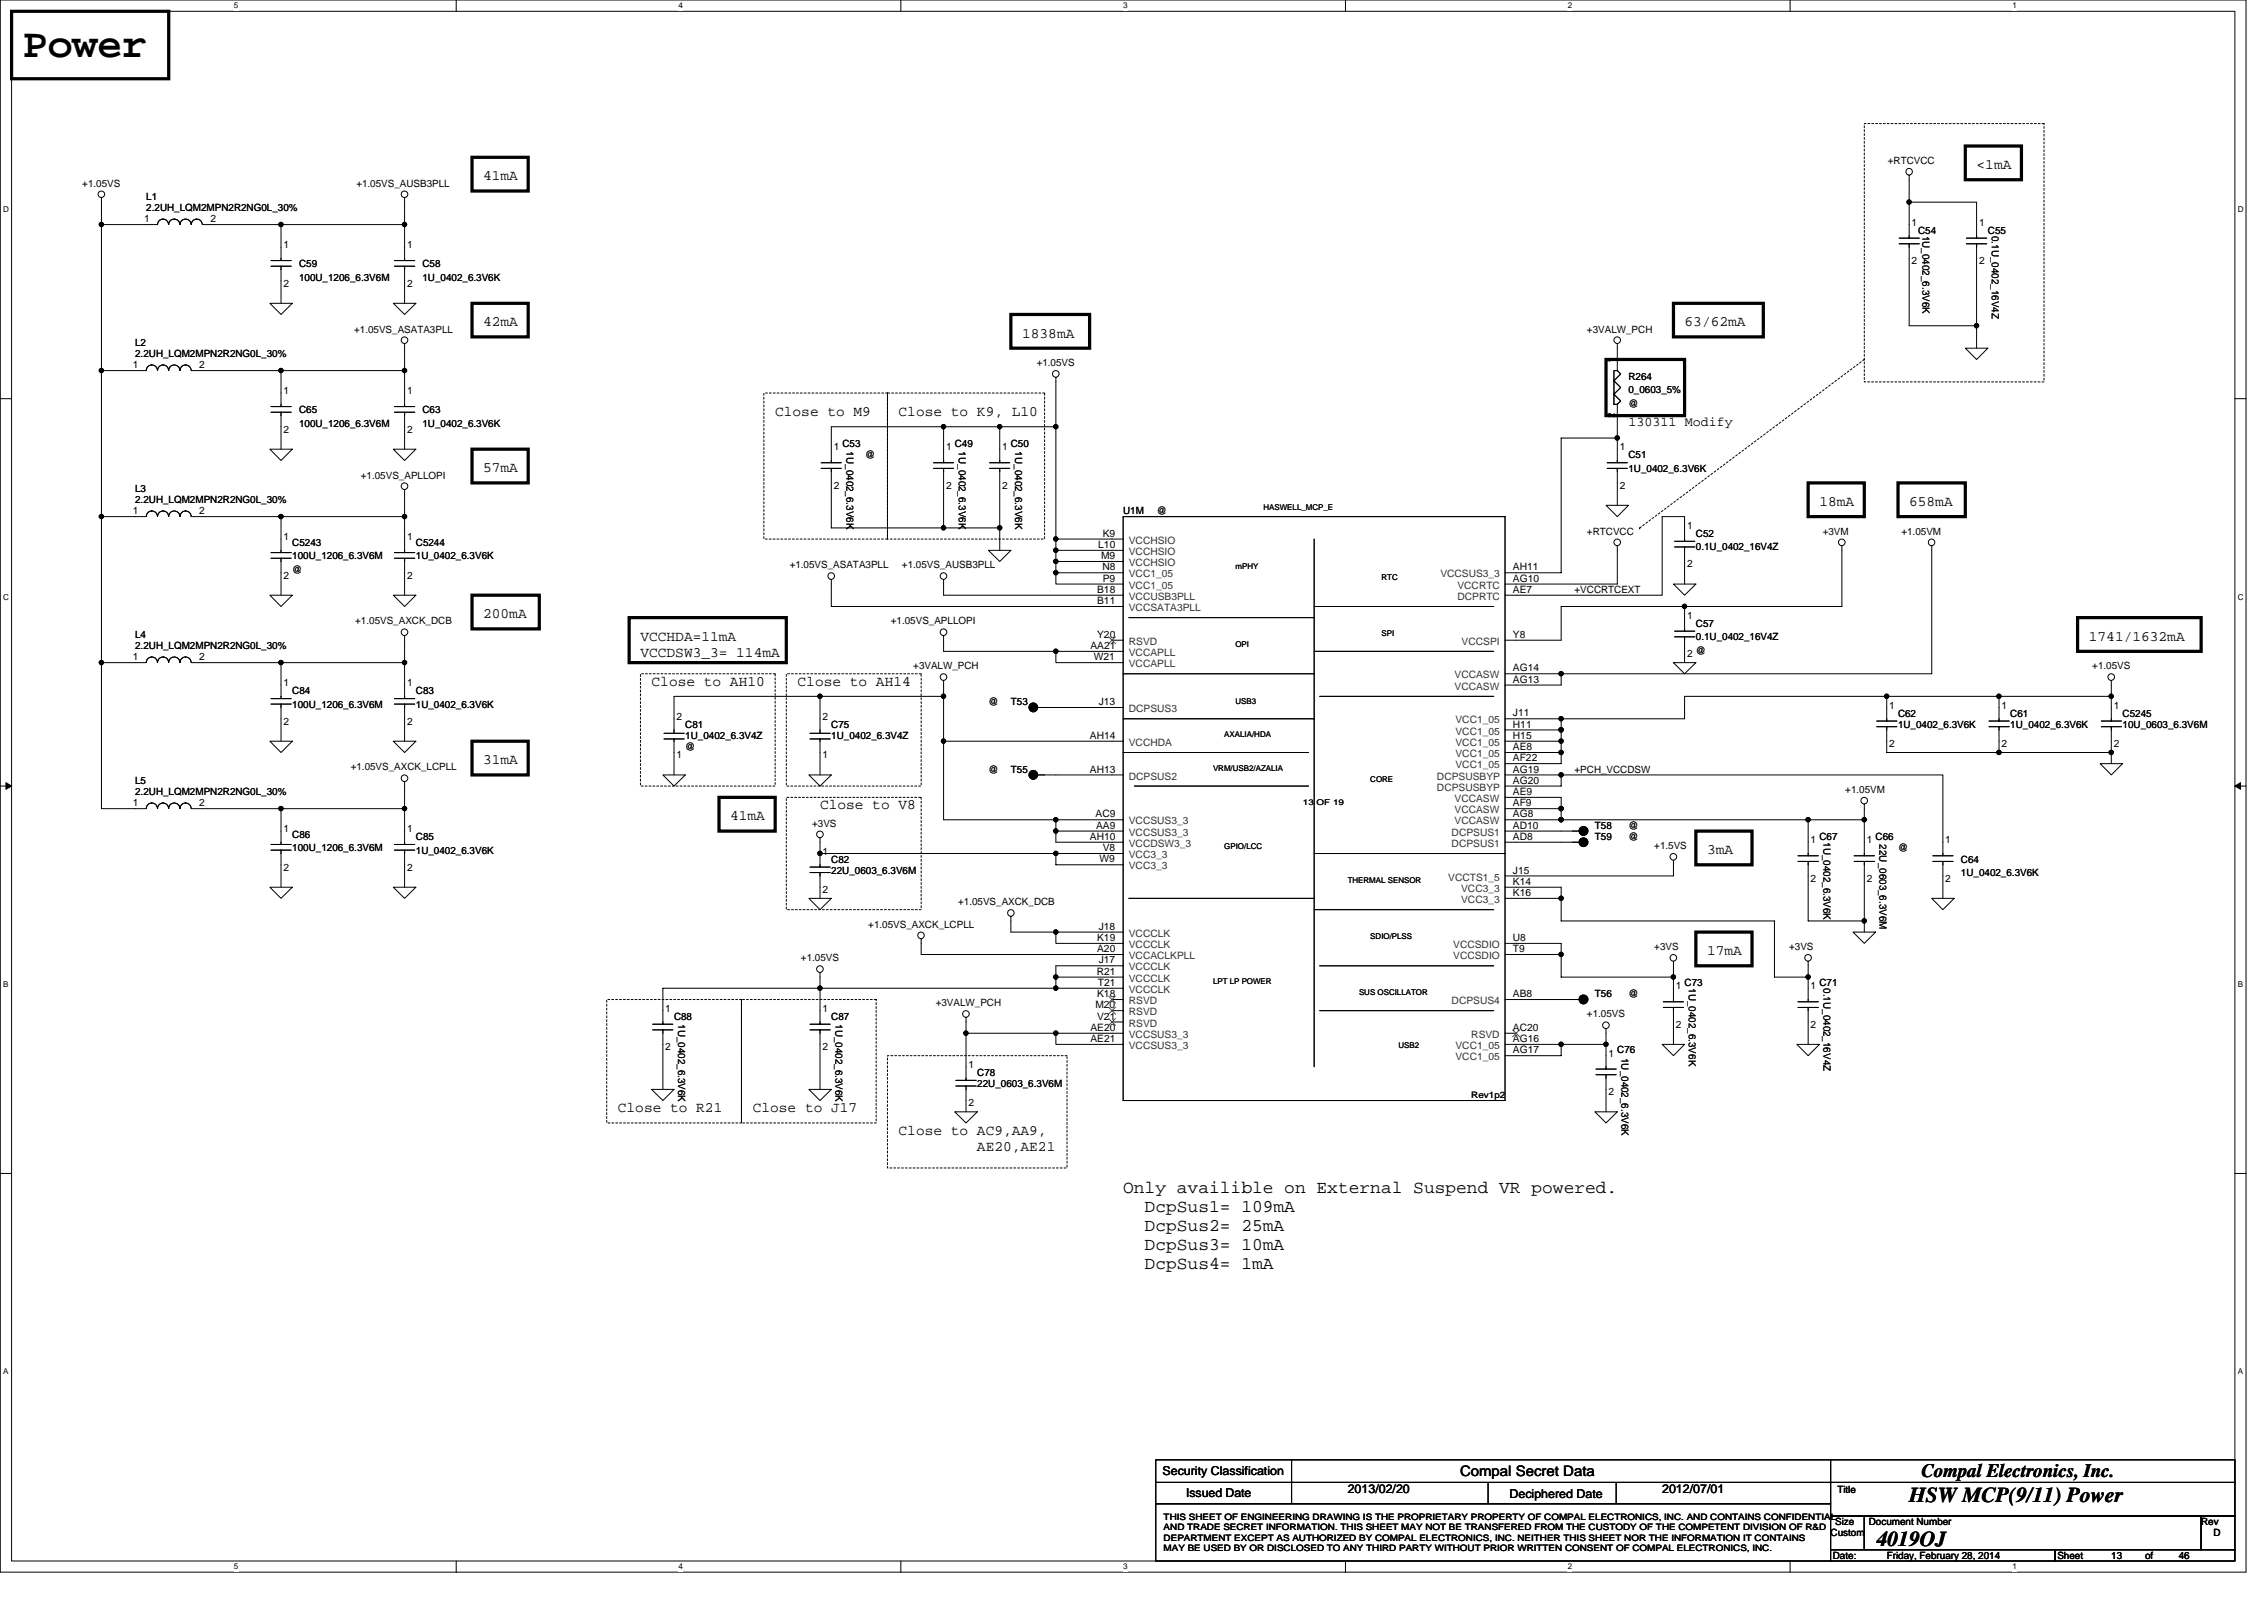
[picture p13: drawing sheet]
<svg xmlns="http://www.w3.org/2000/svg" width="297mm" height="210mm" viewBox="0 0 297 210" stroke-linecap="round" stroke-linejoin="round" font-family="sans-serif">
<defs><g id="words">
<text font-size="5.4" x="3" y="7.5">Power</text>
<g font-size="2.8">
<text x="250.5" y="197">HSW MCP(9/11) Power</text>
<text x="246.2" y="202.9">4019OJ</text>
</g>
<text font-size="2.5" x="252.1" y="193.8">Compal Electronics, Inc.</text>
<g font-size="2.3">
<text x="147.4" y="156.5">Only availible on External Suspend VR powered.</text>
<text x="150.2" y="159">DcpSus1= 109mA</text>
<text x="150.2" y="161.5">DcpSus2= 25mA</text>
<text x="150.2" y="164">DcpSus3= 10mA</text>
<text x="150.2" y="166.5">DcpSus4= 1mA</text>
</g>
<g font-size="1.9">
<text x="63.4" y="23.6">41mA</text>
<text x="259.3" y="22.2">&lt;1mA</text>
<text x="63.4" y="42.8">42mA</text>
<text x="134.1" y="44.3">1838mA</text>
<text x="221" y="42.8">63/62mA</text>
<text x="101.7" y="54.6">Close to M9</text>
<text x="117.9" y="54.6">Close to K9, L10</text>
<text x="63.4" y="62">57mA</text>
<text x="238.7" y="66.4">18mA</text>
<text x="250.5" y="66.4">658mA</text>
<text x="63.4" y="81.1">200mA</text>
<text x="84" y="84.1">VCCHDA=11mA</text>
<text x="84" y="86.1">VCCDSW3_3= 114mA</text>
<text x="85.5" y="89.9">Close to AH10</text>
<text x="104.6" y="89.9">Close to AH14</text>
<text x="274.1" y="84.1">1741/1632mA</text>
<text x="63.4" y="100.3">31mA</text>
<text x="95.8" y="107.6">41mA</text>
<text x="107.6" y="106.2">Close to V8</text>
<text x="224" y="112">3mA</text>
<text x="224" y="125.3">17mA</text>
<text x="81.1" y="145.9">Close to R21</text>
<text x="98.8" y="145.9">Close to J17</text>
<text x="117.9" y="148.9">Close to AC9,AA9,</text>
<text x="128.2" y="150.9">AE20,AE21</text>
<text x="191.6" y="193.7">Compal Secret Data</text>
</g>
<text font-size="1.8" x="213.7" y="55.9">130311 Modify</text>
<g font-size="1.6">
<text x="152.5" y="193.5">Security Classification</text>
<text x="155.6" y="196.3">Issued Date</text>
<text x="176.8" y="195.9">2013/02/20</text>
<text x="198.1" y="196.5">Deciphered Date</text>
<text x="218.1" y="195.9">2012/07/01</text>
</g>
<g font-size="1.3">
<text x="247.7" y="21.5">+RTCVCC</text>
<text x="10.8" y="24.5">+1.05VS</text>
<text x="18.9" y="29.1">1</text>
<text x="19.2" y="26.2">L1</text>
<text x="19.2" y="27.7">2.2UH_LQM2MPN2R2NG0L_30%</text>
<text x="27.6" y="29.1">2</text>
<text x="46.8" y="24.5">+1.05VS_AUSB3PLL</text>
<text x="250.8" y="29.6">1</text>
<text x="259.6" y="29.6">1</text>
<text x="37.2" y="32.6">1</text>
<text x="39.2" y="35.1">C59</text>
<text x="53.4" y="32.6">1</text>
<text x="55.4" y="35.1">C58</text>
<text x="250.8" y="34.7">2</text>
<text x="251.7" y="30.6">C54</text>
<text x="252.2" y="30.9" transform="rotate(90 252.2 30.9)">1U_0402_6.3V6K</text>
<text x="259.6" y="34.7">2</text>
<text x="260.8" y="30.6">C55</text>
<text x="261.3" y="30.9" transform="rotate(90 261.3 30.9)">0.1U_0402_16V4Z</text>
<text x="37.2" y="37.6">2</text>
<text x="39.2" y="36.9">100U_1206_6.3V6M</text>
<text x="53.4" y="37.6">2</text>
<text x="55.4" y="36.9">1U_0402_6.3V6K</text>
<text x="17.7" y="45.4">L2</text>
<text x="17.7" y="46.9">2.2UH_LQM2MPN2R2NG0L_30%</text>
<text x="46.5" y="43.6">+1.05VS_ASATA3PLL</text>
<text x="208.2" y="43.6">+3VALW_PCH</text>
<text x="211.9" y="47.6" transform="rotate(-90 211.9 47.6)">1</text>
<text x="17.4" y="48.3">1</text>
<text x="26.1" y="48.3">2</text>
<text x="37.2" y="51.7">1</text>
<text x="53.4" y="51.7">1</text>
<text x="136" y="48">+1.05VS</text>
<text x="213.7" y="49.8">R264</text>
<text x="213.7" y="51.6">0_0603_5%</text>
<text x="213.7" y="53.3">@</text>
<text x="37.2" y="56.8">2</text>
<text x="39.2" y="54.2">C65</text>
<text x="39.2" y="56">100U_1206_6.3V6M</text>
<text x="53.4" y="56.8">2</text>
<text x="55.4" y="54.2">C63</text>
<text x="55.4" y="56">1U_0402_6.3V6K</text>
<text x="109.4" y="59.1">1</text>
<text x="110.5" y="58.7">C53</text>
<text x="111.1" y="59.2" transform="rotate(90 111.1 59.2)">1U_0402_6.3V6K</text>
<text x="124.1" y="59.1">1</text>
<text x="125.3" y="58.7">C49</text>
<text x="125.8" y="59.2" transform="rotate(90 125.8 59.2)">1U_0402_6.3V6K</text>
<text x="131.5" y="59.1">1</text>
<text x="132.6" y="58.7">C50</text>
<text x="133.2" y="59.2" transform="rotate(90 133.2 59.2)">1U_0402_6.3V6K</text>
<text x="211.9" y="54.8" transform="rotate(-90 211.9 54.8)">2</text>
<text x="212.5" y="59.1">1</text>
<text x="17.7" y="64.5">L3</text>
<text x="47.3" y="62.8">+1.05VS_APLLOPI</text>
<text x="109.4" y="64.1">2</text>
<text x="113.5" y="60.1">@</text>
<text x="124.1" y="64.1">2</text>
<text x="131.5" y="64.1">2</text>
<text x="212.5" y="64.1">2</text>
<text x="213.7" y="60.1">C51</text>
<text x="213.7" y="61.9">1U_0402_6.3V6K</text>
<text x="17.4" y="67.5">1</text>
<text x="17.7" y="66">2.2UH_LQM2MPN2R2NG0L_30%</text>
<text x="26.1" y="67.5">2</text>
<text x="37.2" y="70.9">1</text>
<text x="38.4" y="71.6">C5243</text>
<text x="53.4" y="70.9">1</text>
<text x="54.6" y="71.6">C5244</text>
<text x="144.1" y="71.9">L10</text>
<text x="144.7" y="70.4">K9</text>
<text x="147.4" y="67.5">U1M</text>
<text x="151.8" y="67.5">@</text>
<text x="208.2" y="70.1">+RTCVCC</text>
<text x="221.3" y="69.4">1</text>
<text x="222.5" y="70.4">C52</text>
<text x="239.1" y="70.1">+3VM</text>
<text x="249.5" y="70.1">+1.05VM</text>
<text x="37.2" y="75.9">2</text>
<text x="38.4" y="73.4">100U_1206_6.3V6M</text>
<text x="38.4" y="75.1">@</text>
<text x="53.4" y="75.9">2</text>
<text x="54.6" y="73.4">1U_0402_6.3V6K</text>
<text x="103.6" y="74.5">+1.05VS_ASATA3PLL</text>
<text x="118.3" y="74.5">+1.05VS_AUSB3PLL</text>
<text x="144" y="77.8">B18</text>
<text x="144.5" y="73.3">M9</text>
<text x="144.6" y="74.8">N8</text>
<text x="144.7" y="76.3">P9</text>
<text x="198.5" y="77.8">AE7</text>
<text x="198.5" y="76.3">AG10</text>
<text x="198.5" y="74.8">AH11</text>
<text x="206.6" y="77.8">+VCCRTCEXT</text>
<text x="221.3" y="74.4">2</text>
<text x="222.5" y="72.2">0.1U_0402_16V4Z</text>
<text x="17.7" y="83.7">L4</text>
<text x="46.6" y="81.9">+1.05VS_AXCK_DCB</text>
<text x="116.9" y="81.9">+1.05VS_APLLOPI</text>
<text x="144" y="83.7">Y20</text>
<text x="144" y="79.2">B11</text>
<text x="198.5" y="83.7">Y8</text>
<text x="221.3" y="81.2">1</text>
<text x="222.5" y="82.2">C57</text>
<text x="222.5" y="84">0.1U_0402_16V4Z</text>
<text x="17.4" y="86.6">1</text>
<text x="17.7" y="85.2">2.2UH_LQM2MPN2R2NG0L_30%</text>
<text x="26.1" y="86.6">2</text>
<text x="119.8" y="87.8">+3VALW_PCH</text>
<text x="143.1" y="85.1">AA21</text>
<text x="143.5" y="86.6">W21</text>
<text x="198.5" y="89.6">AG13</text>
<text x="198.5" y="88.1">AG14</text>
<text x="221.3" y="86.2">2</text>
<text x="222.5" y="85.7">@</text>
<text x="274.5" y="87.8">+1.05VS</text>
<text x="37.2" y="90">1</text>
<text x="37.2" y="95.1">2</text>
<text x="38.4" y="91.1">C84</text>
<text x="38.4" y="92.8">100U_1206_6.3V6M</text>
<text x="53.4" y="90">1</text>
<text x="53.4" y="95.1">2</text>
<text x="54.6" y="91.1">C83</text>
<text x="54.6" y="92.8">1U_0402_6.3V6K</text>
<text x="88.7" y="94.4">2</text>
<text x="89.9" y="95.5">C81</text>
<text x="107.9" y="94.4">2</text>
<text x="109.1" y="95.5">C75</text>
<text x="129.7" y="92.5">@</text>
<text x="132.6" y="92.5">T53</text>
<text x="144.2" y="92.5">J13</text>
<text x="198.5" y="95.4">H11</text>
<text x="198.5" y="94">J11</text>
<text x="247.9" y="93">1</text>
<text x="249" y="94">C62</text>
<text x="249" y="95.5">1U_0402_6.3V6K</text>
<text x="262.6" y="93">1</text>
<text x="263.8" y="94">C61</text>
<text x="263.8" y="95.5">1U_0402_6.3V6K</text>
<text x="277.3" y="93">1</text>
<text x="278.5" y="94">C5245</text>
<text x="278.5" y="95.5">10U_0603_6.3V6M</text>
<text x="46" y="101.1">+1.05VS_AXCK_LCPLL</text>
<text x="88.7" y="99.5">1</text>
<text x="89.9" y="96.9">1U_0402_6.3V4Z</text>
<text x="89.9" y="98.4">@</text>
<text x="107.9" y="99.5">1</text>
<text x="109.1" y="96.9">1U_0402_6.3V4Z</text>
<text x="129.7" y="101.4">@</text>
<text x="132.6" y="101.4">T55</text>
<text x="143" y="101.3">AH13</text>
<text x="143" y="96.9">AH14</text>
<text x="198.5" y="98.4">AE8</text>
<text x="198.5" y="96.9">H15</text>
<text x="198.5" y="99.9">AF22</text>
<text x="198.5" y="101.3">AG19</text>
<text x="206.6" y="101.4">+PCH_VCCDSW</text>
<text x="247.9" y="98">2</text>
<text x="262.6" y="98">2</text>
<text x="277.3" y="98">2</text>
<text x="17.4" y="105.8">1</text>
<text x="17.7" y="102.8">L5</text>
<text x="17.7" y="104.3">2.2UH_LQM2MPN2R2NG0L_30%</text>
<text x="26.1" y="105.8">2</text>
<text x="143.7" y="107.2">AC9</text>
<text x="198.5" y="107.2">AG8</text>
<text x="198.5" y="105.8">AF9</text>
<text x="198.5" y="104.3">AE9</text>
<text x="198.5" y="102.8">AG20</text>
<text x="242.1" y="104">+1.05VM</text>
<text x="37.2" y="109.2">1</text>
<text x="38.4" y="109.9">C86</text>
<text x="38.4" y="111.7">100U_1206_6.3V6M</text>
<text x="53.4" y="109.2">1</text>
<text x="54.6" y="110.2">C85</text>
<text x="54.6" y="112">1U_0402_6.3V6K</text>
<text x="106.5" y="108.4">+3VS</text>
<text x="107.9" y="112.1">1</text>
<text x="109.1" y="113.2">C82</text>
<text x="143" y="110.2">AH10</text>
<text x="143.8" y="108.7">AA9</text>
<text x="144.3" y="113.1">W9</text>
<text x="144.7" y="111.7">V8</text>
<text x="198.5" y="108.7">AD10</text>
<text x="198.5" y="110.2">AD8</text>
<text x="209.3" y="108.7">T58</text>
<text x="209.3" y="110.2">T59</text>
<text x="213.7" y="108.7">@</text>
<text x="213.7" y="110.2">@</text>
<text x="217" y="111.4">+1.5VS</text>
<text x="237.5" y="110.6">1</text>
<text x="238.7" y="110.2">C67</text>
<text x="239.2" y="110.5" transform="rotate(90 239.2 110.5)">1U_0402_6.3V6K</text>
<text x="244.9" y="110.6">1</text>
<text x="246.1" y="110.2">C66</text>
<text x="246.6" y="110.8" transform="rotate(90 246.6 110.8)">22U_0603_6.3V6M</text>
<text x="249" y="111.7">@</text>
<text x="255.2" y="110.6">1</text>
<text x="257.3" y="113.2">C64</text>
<text x="37.2" y="114.2">2</text>
<text x="53.4" y="114.2">2</text>
<text x="107.9" y="117.2">2</text>
<text x="109.1" y="114.6">22U_0603_6.3V6M</text>
<text x="125.7" y="118.7">+1.05VS_AXCK_DCB</text>
<text x="198.5" y="116.1">K14</text>
<text x="198.5" y="117.5">K16</text>
<text x="198.5" y="114.6">J15</text>
<text x="237.5" y="115.7">2</text>
<text x="244.9" y="115.7">2</text>
<text x="255.2" y="115.7">2</text>
<text x="257.3" y="114.9">1U_0402_6.3V6K</text>
<text x="113.9" y="121.7">+1.05VS_AXCK_LCPLL</text>
<text x="144" y="124.9">A20</text>
<text x="144" y="123.4">K19</text>
<text x="144.2" y="122">J18</text>
<text x="198.5" y="123.4">U8</text>
<text x="198.5" y="124.9">T9</text>
<text x="217" y="124.7">+3VS</text>
<text x="234.7" y="124.7">+3VS</text>
<text x="105.1" y="126.1">+1.05VS</text>
<text x="143.9" y="127.9">R21</text>
<text x="144" y="130.8">K18</text>
<text x="144" y="129.3">T21</text>
<text x="144.2" y="126.4">J17</text>
<text x="198.5" y="130.8">AB8</text>
<text x="209.3" y="130.8">T56</text>
<text x="213.7" y="130.8">@</text>
<text x="219.9" y="129.8">1</text>
<text x="221" y="129.4">C73</text>
<text x="221.6" y="129.6" transform="rotate(90 221.6 129.6)">1U_0402_6.3V6K</text>
<text x="237.5" y="129.8">1</text>
<text x="238.7" y="129.4">C71</text>
<text x="239.2" y="129.6" transform="rotate(90 239.2 129.6)">0.1U_0402_16V4Z</text>
<text x="87.3" y="132.7">1</text>
<text x="87.3" y="137.8">2</text>
<text x="88.4" y="133.8">C88</text>
<text x="89" y="134.4" transform="rotate(90 89 134.4)">1U_0402_6.3V6K</text>
<text x="107.9" y="132.7">1</text>
<text x="107.9" y="137.8">2</text>
<text x="109.1" y="133.8">C87</text>
<text x="109.6" y="134.4" transform="rotate(90 109.6 134.4)">1U_0402_6.3V6K</text>
<text x="122.8" y="132">+3VALW_PCH</text>
<text x="143.1" y="135.2">AE20</text>
<text x="143.1" y="136.7">AE21</text>
<text x="143.7" y="132.3">M20</text>
<text x="144" y="133.8">V21</text>
<text x="198.5" y="135.2">AC20</text>
<text x="198.5" y="136.7">AG16</text>
<text x="208.2" y="133.5">+1.05VS</text>
<text x="219.9" y="134.8">2</text>
<text x="237.5" y="134.8">2</text>
<text x="127.1" y="140.1">1</text>
<text x="128.2" y="141.1">C78</text>
<text x="128.2" y="142.6">22U_0603_6.3V6M</text>
<text x="198.5" y="138.2">AG17</text>
<text x="211" y="138.6">1</text>
<text x="211" y="143.7">2</text>
<text x="212.2" y="138.2">C76</text>
<text x="212.7" y="138.8" transform="rotate(90 212.7 138.8)">1U_0402_6.3V6K</text>
<text x="127.1" y="145.2">2</text>
<text x="241.1" y="195.8">Title</text>
<text x="240.2" y="201.5">Custom</text>
<text x="240.8" y="200.1">Size</text>
<text x="245.2" y="200.1">Document Number</text>
<text x="288.8" y="200.1">Rev</text>
<text x="290.4" y="201.5">D</text>
<text x="240.5" y="204.5">Date:</text>
<text x="247.5" y="204.5">Friday, February 28, 2014</text>
<text x="269.9" y="204.5">Sheet</text>
<text x="277" y="204.5">13</text>
<text x="281.4" y="204.5">of</text>
<text x="285.9" y="204.5">46</text>
</g>
<g font-size="1.3" fill="#333">
<text x="148.1" y="71.3">VCCHSIO</text>
<text x="148.1" y="74.3">VCCHSIO</text>
<text x="148.1" y="75.8">VCC1_05</text>
<text x="148.1" y="77.2">VCC1_05</text>
<text x="148.1" y="72.8">VCCHSIO</text>
<text x="189" y="75.8">VCCSUS3_3</text>
<text x="191.2" y="77.2">VCCRTC</text>
<text x="148.1" y="78.7">VCCUSB3PLL</text>
<text x="148.1" y="80.2">VCCSATA3PLL</text>
<text x="191.2" y="78.7">DCPRTC</text>
<text x="148.1" y="84.6">RSVD</text>
<text x="148.1" y="87.5">VCCAPLL</text>
<text x="148.1" y="86.1">VCCAPLL</text>
<text x="190.8" y="89">VCCASW</text>
<text x="191.8" y="84.6">VCCSPI</text>
<text x="148.1" y="93.4">DCPSUS3</text>
<text x="190.8" y="90.5">VCCASW</text>
<text x="191" y="94.9">VCC1_05</text>
<text x="148.1" y="97.9">VCCHDA</text>
<text x="191" y="99.3">VCC1_05</text>
<text x="191" y="97.9">VCC1_05</text>
<text x="191" y="96.4">VCC1_05</text>
<text x="191" y="100.8">VCC1_05</text>
<text x="148.1" y="102.3">DCPSUS2</text>
<text x="188.5" y="102.3">DCPSUSBYP</text>
<text x="188.5" y="103.7">DCPSUSBYP</text>
<text x="190.8" y="106.7">VCCASW</text>
<text x="190.8" y="105.2">VCCASW</text>
<text x="148.1" y="108.2">VCCSUS3_3</text>
<text x="148.1" y="109.6">VCCSUS3_3</text>
<text x="148.1" y="111.1">VCCDSW3_3</text>
<text x="148.1" y="112.6">VCC3_3</text>
<text x="190.5" y="109.6">DCPSUS1</text>
<text x="190.5" y="111.1">DCPSUS1</text>
<text x="190.8" y="108.2">VCCASW</text>
<text x="148.1" y="114.1">VCC3_3</text>
<text x="190" y="115.5">VCCTS1_5</text>
<text x="191.7" y="117">VCC3_3</text>
<text x="191.7" y="118.5">VCC3_3</text>
<text x="148.1" y="122.9">VCCCLK</text>
<text x="148.1" y="125.8">VCCACLKPLL</text>
<text x="148.1" y="124.4">VCCCLK</text>
<text x="190.7" y="124.4">VCCSDIO</text>
<text x="190.7" y="125.8">VCCSDIO</text>
<text x="148.1" y="127.3">VCCCLK</text>
<text x="148.1" y="130.3">VCCCLK</text>
<text x="148.1" y="128.8">VCCCLK</text>
<text x="148.1" y="131.7">RSVD</text>
<text x="190.5" y="131.7">DCPSUS4</text>
<text x="148.1" y="133.2">RSVD</text>
<text x="148.1" y="136.2">VCCSUS3_3</text>
<text x="148.1" y="137.6">VCCSUS3_3</text>
<text x="148.1" y="134.7">RSVD</text>
<text x="191" y="137.6">VCC1_05</text>
<text x="193" y="136.2">RSVD</text>
<text x="191" y="139.1">VCC1_05</text>
</g>
<g font-size="1.2">
<text x="193" y="144">Rev1p2</text>
<text x="152.7" y="199.4">THIS SHEET OF ENGINEERING DRAWING IS THE PROPRIETARY PROPERTY OF COMPAL ELECTRONICS, INC. AND CONTAINS CONFIDENTIAL</text>
<text x="152.7" y="200.8">AND TRADE SECRET INFORMATION. THIS SHEET MAY NOT BE TRANSFERED FROM THE CUSTODY OF THE COMPETENT DIVISION OF R&amp;D</text>
<text x="152.7" y="202.1">DEPARTMENT EXCEPT AS AUTHORIZED BY COMPAL ELECTRONICS, INC. NEITHER THIS SHEET NOR THE INFORMATION IT CONTAINS</text>
<text x="152.7" y="203.5">MAY BE USED BY OR DISCLOSED TO ANY THIRD PARTY WITHOUT PRIOR WRITTEN CONSENT OF COMPAL ELECTRONICS, INC.</text>
</g>
<g font-size="1.1">
<text x="30.7" y="1.1">5</text>
<text x="89" y="1.1">4</text>
<text x="147.4" y="1.1">3</text>
<text x="205.7" y="1.1">2</text>
<text x="264" y="1.1">1</text>
<text x=".4" y="27.8">D</text>
<text x="293.6" y="27.8">D</text>
<text x=".4" y="78.7">C</text>
<text x="293.6" y="78.7">C</text>
<text x=".4" y="129.5">B</text>
<text x="293.6" y="129.5">B</text>
<text x=".4" y="180.3">A</text>
<text x="293.6" y="180.3">A</text>
<text x="30.7" y="205.9">5</text>
<text x="89" y="205.9">4</text>
<text x="147.4" y="205.9">3</text>
<text x="205.7" y="205.9">2</text>
<text x="264" y="205.9">1</text>
</g>
<g font-size="1">
<text x="165.8" y="66.9">HASWELL_MCP_E</text>
<text x="162.1" y="74.6">mPHY</text>
<text x="181.2" y="76.1">RTC</text>
<text x="181.2" y="83.5">SPI</text>
<text x="162.1" y="84.9">OPI</text>
<text x="162.1" y="92.3">USB3</text>
<text x="159.1" y="101.1">VRM/USB2/AZALIA</text>
<text x="160.6" y="96.7">AXALIA/HDA</text>
<text x="170.9" y="105.6">13 OF 19</text>
<text x="179.8" y="102.6">CORE</text>
<text x="160.6" y="111.4">GPIO/LCC</text>
<text x="176.8" y="115.9">THERMAL SENSOR</text>
<text x="179.8" y="123.2">SDIO/PLSS</text>
<text x="159.1" y="129.1">LPT LP POWER</text>
<text x="178.3" y="130.6">SUS OSCILLATOR</text>
<text x="183.5" y="137.5">USB2</text>
</g>
</g></defs>
<path d="M0 0h294.7v206.2h-294.7zM1.5 1.5h291.7v203.3h-291.7z" fill="none" stroke="#000" stroke-width=".13"/>
<g fill="#fff">
<path d="M30.7 .1h.6v1.2h-.6z"/>
<path d="M30.7 204.9h.6v1.2h-.6z"/>
</g>
<path d="M59.9 0v1.5M59.9 204.8v1.5" fill="none" stroke="#000" stroke-width=".13"/>
<g fill="#fff">
<path d="M89 .1h.6v1.2h-.6z"/>
<path d="M89 204.9h.6v1.2h-.6z"/>
</g>
<path d="M118.2 0v1.5M118.2 204.8v1.5" fill="none" stroke="#000" stroke-width=".13"/>
<g fill="#fff">
<path d="M147.4 .1h.5v1.2h-.5z"/>
<path d="M147.4 204.9h.5v1.2h-.5z"/>
</g>
<path d="M176.5 0v1.5M176.5 204.8v1.5" fill="none" stroke="#000" stroke-width=".13"/>
<g fill="#fff">
<path d="M205.7 .1h.6v1.2h-.6z"/>
<path d="M205.7 204.9h.6v1.2h-.6z"/>
</g>
<path d="M234.9 0v1.5M234.9 204.8v1.5" fill="none" stroke="#000" stroke-width=".13"/>
<g fill="#fff">
<path d="M264 .1h.6v1.2h-.6z"/>
<path d="M264 204.9h.6v1.2h-.6z"/>
<path d="M.4 26.9h.8v1.2h-.8z"/>
<path d="M293.6 26.9h.7v1.2h-.7z"/>
<path d="M.4 77.7h.8v1.2h-.8z"/>
<path d="M293.6 77.7h.7v1.2h-.7z"/>
</g>
<path d="M0 52.3h1.5M293.2 52.3h1.5" fill="none" stroke="#000" stroke-width=".13"/>
<g fill="#fff">
<path d="M.4 128.5h.7v1.2h-.7z"/>
<path d="M293.6 128.5h.7v1.2h-.7z"/>
</g>
<path d="M0 103.1h1.5M293.2 103.1h1.5" fill="none" stroke="#000" stroke-width=".13"/>
<path d="M.8 102.7l.7 .4-.7 .4zM293.2 103.1l.8-.4v.8z" fill="#000" stroke="#000" stroke-width=".13"/>
<g fill="#fff">
<path d="M.4 179.3h.7v1.2h-.7z"/>
<path d="M293.6 179.3h.7v1.2h-.7z"/>
</g>
<g fill="none" stroke="#000" stroke-width=".13">
<path d="M13.3 25.9v41.9M22.1 29.4a.72 .72 0 0 0-.7-.7 .72 .72 0 0 0-.7 .7l-7.4 .1M22.1 29.4a.73 .73 0 0 1 .8-.7 .73 .73 0 0 1 .7 .7M23.6 29.4a.74 .74 0 0 1 .8-.7 .74 .74 0 0 1 .7 .7 .72 .72 0 0 1 .7-.7 .72 .72 0 0 1 .7 .7M26.6 29.5h10.3v4.7M35.4 39.8h3l-1.5 1.5zM35.6 34.9h2.6M35.6 34.2h2.6M36.9 29.5h16.2M36.9 34.9v4.9M51.6 39.8h3l-1.5 1.5zM51.7 34.9h2.7"/>
<path d="M51.7 34.2h2.7M53.1 25.9v8.3M53.1 34.9v4.9M250.5 26.5h8.8v4.7M250.5 23v8.2M250.5 32v10.7h8.8M251.8 32h-2.6M251.8 31.2h-2.6M258 32h2.7M258 31.2h2.7M259.3 32v13.7M22.1 48.6a.73 .73 0 0 0-.7-.7 .73 .73 0 0 0-.7 .7 .73 .73 0 0 0-.8-.7 .73 .73 0 0 0-.7 .7h-5.9"/>
<path d="M22.1 48.6a.73 .73 0 0 1 .8-.7 .73 .73 0 0 1 .7 .7M23.6 48.6a.73 .73 0 0 1 .7-.7 .73 .73 0 0 1 .8 .7h11.8M35.4 58.9h3l-1.5 1.5zM35.6 54.1h2.6M35.6 53.3h2.6M36.9 48.6v4.7M36.9 48.6h16.2v4.7M36.9 54.1v4.8M51.6 58.9h3l-1.5 1.5zM51.7 54.1h2.7M51.7 53.3h2.7M53.1 45.1v3.5"/>
<path d="M53.1 54.1v4.8M123.8 56v4.7M131.2 56v4.7M138.5 56h-29.4v4.7M138.5 49.5v25.6M212.2 57.5h-7.4v17.6h-7.3M212.2 53v7.7M212.2 48.6l.4 .5-.9 .9 .9 .8-.9 .9 .9 .9-.4 .4M212.2 48.6h-.5v4.4h.5M212.2 45.1v3.5M257.8 45.7h3l-1.5 1.5zM13.3 67.8v19.1h5.9a.73 .73 0 0 1 .7-.7 .73 .73 0 0 1 .8 .7 .73 .73 0 0 1 .7-.7 .73 .73 0 0 1 .7 .7"/>
<path d="M22.1 67.8a.73 .73 0 0 0-.7-.8 .73 .73 0 0 0-.7 .8 .73 .73 0 0 0-.8-.8 .73 .73 0 0 0-.7 .8h-5.9M22.1 67.8a.73 .73 0 0 1 .8-.8 .73 .73 0 0 1 .7 .8M23.6 67.8a.74 .74 0 0 1 .8-.8 .74 .74 0 0 1 .7 .8h11.8v4.7M35.4 78.1h3l-1.5 1.5zM35.6 73.2h2.6M35.6 72.5h2.6M36.9 67.8h16.2M36.9 73.2v4.9M51.6 78.1h3l-1.5 1.5zM51.7 73.2h2.7M51.7 72.5h2.7M53.1 64.2v8.3"/>
<path d="M53.1 73.2v4.9M107.7 61.4h2.7M107.7 60.7h2.7M109.1 76v3.6h38.3M109.1 61.4v7.9h22.1M122.5 61.4h2.6M122.5 60.7h2.6M123.8 76v2.1h23.6M123.8 61.4v7.9M129.7 72.2h2.9l-1.4 1.5zM129.8 61.4h2.7M129.8 60.7h2.7"/>
<path d="M131.2 61.4v10.8M138.5 72.2h8.9M138.5 70.7h8.9M138.5 75.1v1.5h8.9M138.5 73.7h8.9M147.4 75.1h-8.9M147.4 67.8h50.1v76.6h-50.1zM172.4 79.6h23.6M172.4 70.7v69.3M210.7 66.3h3l-1.5 1.5zM210.9 61.4h2.6M210.9 60.7h2.6"/>
<path d="M212.2 61.4v4.9M212.2 71.6v5h-14.7M219.6 76.6h2.9l-1.5 1.5zM219.7 71.8h2.7M219.7 71h2.7M221 79.6v3.2M221 71v-3.2h-2.9v10.3h-20.6M221 71.8v4.8M241.7 71.6v8h-36.9v4.4h-7.3M253.4 71.6v16.8h-55.9M13.3 86.9v19.2h5.9a.73 .73 0 0 1 .7-.8 .73 .73 0 0 1 .8 .8 .73 .73 0 0 1 .7-.8 .73 .73 0 0 1 .7 .8M22.1 86.9a.73 .73 0 0 1 .8-.7 .73 .73 0 0 1 .7 .7"/>
<path d="M23.6 86.9a.74 .74 0 0 1 .8-.7 .74 .74 0 0 1 .7 .7h11.8v4.8M35.4 97.2h3l-1.5 1.5zM35.6 92.4h2.6M35.6 91.7h2.6M36.9 86.9h16.2M36.9 92.4v4.8M51.6 97.2h3l-1.5 1.5zM51.7 92.4h2.7M51.7 91.7h2.7M53.1 83.4v8.3M53.1 92.4v4.8M87.1 96.2h2.7"/>
<path d="M87.1 96.9h2.7M88.4 96.9v4.8M106.3 96.2h2.6M106.3 96.9h2.6M107.6 91.4v4.8M107.6 96.9v4.8M123.8 97.2h23.6M123.8 83.4v2h23.6M123.8 89.3v18.2h23.6M123.8 91.4h-35.4v4.8M136.2 92.8h11.2M138.5 85.4v1.5h8.9"/>
<path d="M145.9 84h1.5M147.4 88.4h25M147.4 94.3h25M147.4 98.7h24.3M148.1 81h24.3M172.4 85.4h23.6M173.1 91.4h22.9M197.5 98.7h7.3v1.5h-7.3M197.5 97.2h7.3M197.5 95.8h7.3M204.8 88.4v1.5h-7.3M204.8 94.3v4.4"/>
<path d="M219.6 86.9h2.9l-1.5 1.5zM219.7 83.5h2.7M219.7 82.8h2.7M221 83.5v3.4M246.2 95.3h2.7M246.2 94.6h2.7M247.5 95.3v3.4h29.5M247.5 91.4v3.2M261 95.3h2.6M261 94.6h2.6M262.3 91.4v3.2M262.3 95.3v3.4"/>
<path d="M275.7 95.3h2.6M275.7 94.6h2.6M277 91.4h-56v2.9h-23.5M277 89.3v5.3M277 95.3v4.9M22.1 106.1a.73 .73 0 0 1 .8-.8 .73 .73 0 0 1 .7 .8M23.6 106.1a.74 .74 0 0 1 .8-.8 .74 .74 0 0 1 .7 .8h11.8v4.7M35.4 116.4h3l-1.5 1.5zM35.6 111.5h2.6M35.6 110.8h2.6M36.9 111.5v4.9M36.9 106.1h16.2v4.7"/>
<path d="M51.6 116.4h3l-1.5 1.5zM51.7 111.5h2.7M51.7 110.8h2.7M53.1 102.6v3.5M53.1 111.5v4.9M87 101.7h2.9l-1.5 1.4zM106.1 101.7h3l-1.5 1.4zM106.1 117.9h3l-1.5 1.4zM106.3 114.5h2.6M106.3 113.7h2.6M107.6 109.9v3.8M107.6 112h39.8"/>
<path d="M107.6 114.5v3.4M136.2 101.7h11.2M138.5 112v1.5h8.9M138.5 107.5v3h8.9M147.4 109h-8.9M148.1 117.9h24.3M148.8 103.1h22.9M172.4 112h25.1M172.4 119.3h23.6M197.5 107.5h47.1M197.5 101.7h7.3M197.5 104.6h7.3v2.9"/>
<path d="M197.5 116.4h7.3v4.4h28v7.4h4.4M197.5 110.5h9.7M197.5 109h9.7M197.5 117.9h7.3M204.8 101.7v1.4h-7.3M204.8 106.1h-7.3M204.8 101.7h50.1v10.6M219.6 112.9v2h-22.1M235.9 113h2.7M235.9 112.3h2.7M237.2 107.5v4.8M237.2 113v7.8h7.4"/>
<path d="M243.3 113h2.6M243.3 112.3h2.6M244.6 113v9.3M244.6 105.5v6.8M253.4 117.9h3l-1.5 1.4zM253.6 113h2.6M253.6 112.3h2.6M254.9 113v4.9M275.5 100.2h3l-1.5 1.5zM85.6 135.1h2.7M85.6 134.4h2.7M87 134.4v-4.8h20.6v4.8"/>
<path d="M87 135.1v7.8M106.3 135.1h2.6M106.3 134.4h2.6M107.6 127.6v2h39.8M107.6 135.1v7.8M120.9 123.2v2h26.5M126.7 133.5v8.2M126.7 135.6h11.8v1.4h8.9M132.6 120.2v2.1h14.8M138.5 122.3v1.5h8.9M138.5 135.6h8.9M145.9 131.1h1.5"/>
<path d="M145.9 132.6h1.5M145.9 134.1h1.5M147.4 126.7h-8.9v2.9M147.4 128.2h-8.9M173.1 126.7h22.9M173.1 132.6h22.9M197.5 135.6h1.4M197.5 137h13.2M197.5 123.8h7.3v4.4h14.8M197.5 125.2h7.3M197.5 131.1h9.7M204.8 137v1.5h-7.3"/>
<path d="M210.7 135v5.3M218.1 137h2.9l-1.4 1.5zM218.2 132.2h2.7M218.2 131.4h2.7M219.6 132.2v4.8M219.6 126.1v5.3M235.8 137h2.9l-1.5 1.5zM235.9 132.2h2.7M235.9 131.4h2.7M237.2 132.2v4.8M237.2 126.1v5.3M243.1 122.3h3l-1.5 1.5z"/>
<path d="M0 153.9h1.5M85.5 142.9h2.9l-1.4 1.5zM106.1 142.9h3l-1.5 1.5zM125.3 145.9h2.9l-1.5 1.4zM125.4 142.5h2.7M125.4 141.7h2.7M126.7 142.5v3.4M209.3 145.9h2.9l-1.5 1.4zM209.4 141h2.6M209.4 140.3h2.6M210.7 141v4.9M293.2 153.9h1.5"/>
<path d="M151.6 191.5h88.6v3h-88.6zM151.6 194.5h88.6v2.8h-88.6zM151.6 197.3h88.6v7.5h-88.6zM169.5 191.5v5.8M195.2 194.5v2.8M212 194.5v2.8M240.2 198.9h4.4v4.4h-4.4zM240.2 191.5h53v3h-53zM240.2 194.5h53v4.4h-53zM244.6 198.9h44.2v4.4h-44.2zM288.8 198.9h4.4v4.4h-4.4zM240.2 203.3h29.4v1.5h-29.4z"/>
<path d="M269.6 203.3h23.6v1.5h-23.6z"/>
<circle cx="13.3" cy="25.5" r=".43"/>
<circle cx="53.1" cy="25.5" r=".43"/>
<circle cx="250.5" cy="22.5" r=".43"/>
<circle cx="53.1" cy="44.6" r=".43"/>
<circle cx="138.5" cy="49.1" r=".43"/>
<circle cx="212.2" cy="44.6" r=".43"/>
<circle cx="53.1" cy="63.8" r=".43"/>
<circle cx="109.1" cy="75.6" r=".43"/>
<circle cx="123.8" cy="75.6" r=".43"/>
<circle cx="212.2" cy="71.1" r=".43"/>
<circle cx="241.6" cy="71.1" r=".43"/>
<circle cx="253.4" cy="71.1" r=".43"/>
<circle cx="53.1" cy="82.9" r=".43"/>
<circle cx="123.8" cy="82.9" r=".43"/>
<circle cx="123.8" cy="88.8" r=".43"/>
<circle cx="277" cy="88.8" r=".43"/>
<circle cx="53.1" cy="102.1" r=".43"/>
<circle cx="107.6" cy="109.5" r=".43"/>
<circle cx="132.6" cy="119.8" r=".43"/>
<circle cx="219.5" cy="112.4" r=".43"/>
<circle cx="244.6" cy="105" r=".43"/>
<circle cx="107.6" cy="127.1" r=".43"/>
<circle cx="120.8" cy="122.7" r=".43"/>
<circle cx="126.7" cy="133" r=".43"/>
<circle cx="210.7" cy="134.5" r=".43"/>
<circle cx="219.5" cy="125.7" r=".43"/>
<circle cx="237.2" cy="125.7" r=".43"/>
</g>
<g fill="none" stroke="#000" stroke-width=".42">
<path d="M1.5 1.5h20.6v8.8h-20.6zM257.8 19.2h7.4v4.4h-7.4zM61.9 20.6h7.4v4.5h-7.4zM61.9 39.8h7.4v4.4h-7.4zM219.6 39.8h11.7v4.4h-11.7zM61.9 58.9h7.4v4.5h-7.4zM132.6 41.3h10.4v4.4h-10.4zM210.7 47.2h10.3v7.3h-10.3zM61.9 78.1h8.9v4.4h-8.9zM237.2 63.4h7.4v4.4h-7.4zM249 63.4h8.8v4.4h-8.8zM61.9 97.2h7.4v4.5h-7.4z"/>
<path d="M82.5 81h20.7v5.9h-20.7zM272.6 81h16.2v4.4h-16.2zM94.3 104.6h7.4v4.4h-7.4zM222.5 109h7.4v4.5h-7.4zM222.5 122.3h7.4v4.4h-7.4z"/>
</g>
<path d="M244.6 16.2h23.6v33.9h-23.6zM100.2 51.6h16.2v19.1h-16.2zM116.4 51.6h20.7v19.1h-20.7zM244.6 47.2l-29.5 22.1M215.1 69.3h.1M84 88.4h17.7v14.7h-17.7zM103.2 88.4h17.7v14.7h-17.7zM103.2 104.6h17.7v14.7h-17.7zM79.6 131.1h17.7v16.2h-17.7zM97.3 131.1h17.7v16.2h-17.7zM116.4 138.5h23.6v14.7h-23.6z" fill="none" stroke="#000" stroke-width=".13" stroke-dasharray=".3 .3"/>
<g fill="#000" stroke="#000" stroke-width=".13">
<circle cx="13.3" cy="29.5" r=".29"/>
<circle cx="36.9" cy="29.5" r=".29"/>
<circle cx="53.1" cy="29.5" r=".29"/>
<circle cx="250.5" cy="26.5" r=".29"/>
<circle cx="13.3" cy="48.6" r=".29"/>
<circle cx="36.9" cy="48.6" r=".29"/>
<circle cx="53.1" cy="48.6" r=".29"/>
<circle cx="123.8" cy="56" r=".29"/>
<circle cx="131.2" cy="56" r=".29"/>
<circle cx="138.5" cy="56" r=".29"/>
<circle cx="212.2" cy="57.5" r=".29"/>
<circle cx="259.3" cy="42.7" r=".29"/>
<circle cx="13.3" cy="67.8" r=".29"/>
<circle cx="36.9" cy="67.8" r=".29"/>
<circle cx="53.1" cy="67.8" r=".29"/>
<circle cx="123.8" cy="69.2" r=".29"/>
<circle cx="131.2" cy="69.2" r=".29"/>
<circle cx="138.5" cy="75.1" r=".29"/>
<circle cx="138.5" cy="73.6" r=".29"/>
<circle cx="138.5" cy="70.7" r=".29"/>
<circle cx="138.5" cy="72.2" r=".29"/>
<circle cx="221" cy="79.6" r=".29"/>
<circle cx="13.3" cy="86.9" r=".29"/>
<circle cx="36.9" cy="86.9" r=".29"/>
<circle cx="53.1" cy="86.9" r=".29"/>
<circle cx="107.6" cy="91.3" r=".29"/>
<circle cx="123.8" cy="91.3" r=".29"/>
<circle cx="123.8" cy="97.2" r=".29"/>
<circle cx="135.6" cy="92.8" r=".58"/>
<circle cx="138.5" cy="85.4" r=".29"/>
<circle cx="204.8" cy="94.3" r=".29"/>
<circle cx="204.8" cy="88.4" r=".29"/>
<circle cx="204.8" cy="95.7" r=".29"/>
<circle cx="204.8" cy="98.7" r=".29"/>
<circle cx="204.8" cy="97.2" r=".29"/>
<circle cx="247.5" cy="91.3" r=".29"/>
<circle cx="262.3" cy="91.3" r=".29"/>
<circle cx="262.3" cy="98.7" r=".29"/>
<circle cx="277" cy="91.3" r=".29"/>
<circle cx="277" cy="98.7" r=".29"/>
<circle cx="36.9" cy="106.1" r=".29"/>
<circle cx="53.1" cy="106.1" r=".29"/>
<circle cx="107.6" cy="112" r=".29"/>
<circle cx="135.6" cy="101.7" r=".58"/>
<circle cx="138.5" cy="107.5" r=".29"/>
<circle cx="138.5" cy="112" r=".29"/>
<circle cx="138.5" cy="109" r=".29"/>
<circle cx="204.8" cy="117.8" r=".29"/>
<circle cx="204.8" cy="106.1" r=".29"/>
<circle cx="204.8" cy="107.5" r=".29"/>
<circle cx="204.8" cy="101.7" r=".29"/>
<circle cx="207.8" cy="109" r=".58"/>
<circle cx="207.8" cy="110.5" r=".57"/>
<circle cx="237.2" cy="107.5" r=".29"/>
<circle cx="244.6" cy="107.5" r=".29"/>
<circle cx="107.6" cy="129.6" r=".29"/>
<circle cx="126.7" cy="135.5" r=".29"/>
<circle cx="138.5" cy="129.6" r=".29"/>
<circle cx="138.5" cy="122.3" r=".29"/>
<circle cx="138.5" cy="128.2" r=".29"/>
<circle cx="138.5" cy="135.5" r=".29"/>
<circle cx="204.8" cy="137" r=".29"/>
<circle cx="204.8" cy="125.2" r=".29"/>
<circle cx="207.8" cy="131.1" r=".58"/>
<circle cx="210.7" cy="137" r=".29"/>
<circle cx="219.5" cy="128.2" r=".29"/>
<circle cx="237.2" cy="128.2" r=".29"/>
<circle cx="244.6" cy="120.8" r=".29"/>
</g>
<path d="M145.5 83.5l.9 1M146.3 83.5l-.9 1M145.5 132.1l.9 1M145.5 133.6l.9 .9M145.5 130.7l.9 .9M146.3 132.1l-.9 1M146.3 133.6l-.9 .9M146.3 130.7l-.9 .9M198.5 135.1l.9 .9M199.4 135.1l-.9 .9" fill="none" stroke="#4c4c4c" stroke-width=".13"/>
<use href="#words"/>
</svg>
